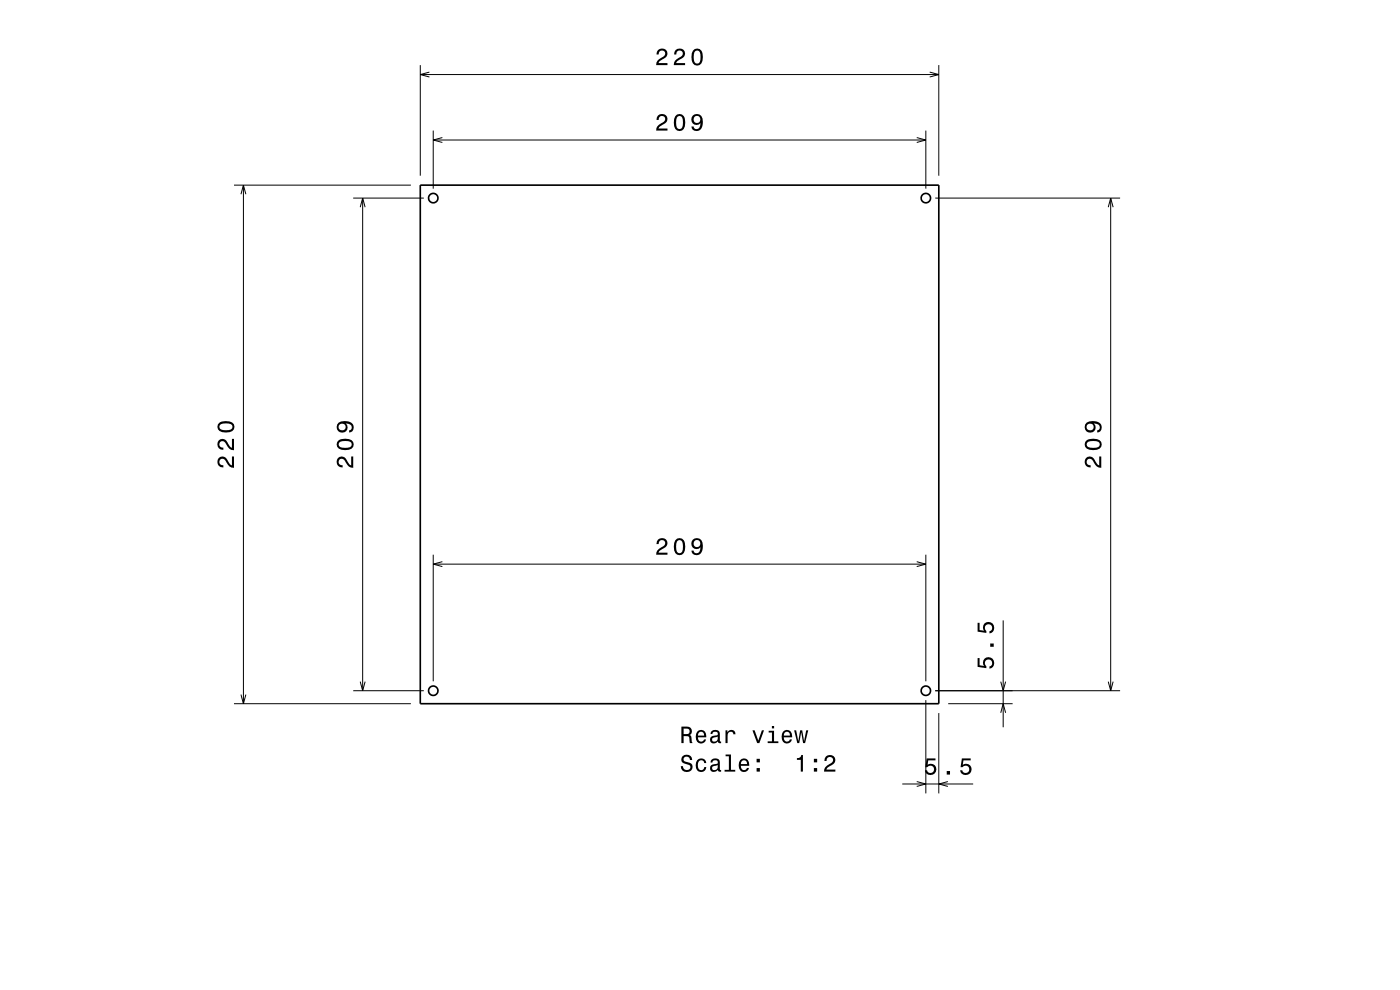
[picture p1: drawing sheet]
<svg xmlns="http://www.w3.org/2000/svg" width="297mm" height="210mm" viewBox="0 0 297 210" stroke-linecap="round" stroke-linejoin="round" font-family="sans-serif">
<g fill="none" stroke="#000" stroke-width=".21">
<path d="M89.2 13.8v23.5M89.2 15.8h110M91.1 15.3l-1.9 .5 1.9 .5M197.2 15.3l2 .5-2 .5M199.2 13.8v23.5M49.6 39.3h37.6M51.6 39.3v110M91.9 27.7v12.3M91.9 29.7h104.5M93.8 29.2l-1.9 .5 1.9 .5M194.5 29.2l1.9 .5-1.9 .5M196.4 27.7v12.3"/>
<path d="M51.1 41.2l.5-1.9 .6 1.9M74.9 42h15M76.4 44l.5-2 .6 2M76.9 42v104.5M198.4 42h39.2M235.1 44l.5-2 .5 2M235.6 42v104.5M91.9 117.7v26.8M91.9 119.7h104.5M93.8 119.1l-1.9 .6 1.9 .5M194.5 119.1l1.9 .6-1.9 .5M196.4 117.7v26.8"/>
<path d="M212.8 131.6v22.7M49.6 149.3h37.6M51.1 147.3l.5 2 .6-2M74.9 146.5h15M76.4 144.6l.5 1.9 .6-1.9M196.4 148.5v19.8M198.4 146.5h39.2M199.2 151.3v17M201.2 149.3h13.6M212.3 144.6l.5 1.9 .5-1.9M212.3 151.2l.5-1.9 .5 1.9M235.1 144.6l.5 1.9 .5-1.9"/>
<path d="M191.4 166.3h15M194.5 165.8l1.9 .5-1.9 .5M201.1 165.8l-1.9 .5 1.9 .5"/>
</g>
<g fill="none" stroke="#000" stroke-width=".35">
<path d="M89.2 39.3h110v110h-110z"/>
<circle cx="91.9" cy="42" r="1"/>
<circle cx="196.4" cy="42" r="1"/>
<circle cx="91.9" cy="146.5" r="1"/>
<circle cx="196.4" cy="146.5" r="1"/>
</g>
<g fill="#000">
<path d="M139.6 10.6l-.3 1h.4a.7 .7 0 0 1 .6-.9 .7 .7 0 0 1 .8 .5 .7 .7 0 0 1-.5 .9 1.8 1.8 0 0 0-1.4 1.7h2.4v-.4h-1.9a2.2 2.2 0 0 1 1.5-1.2 1.13 1.13 0 0 0 .1-1.7 1.13 1.13 0 0 0-1.7 .1zM143.3 10.6l-.2 .4-.1 .6h.5a.7 .7 0 0 1 .5-.9 .7 .7 0 0 1 .8 .5 .7 .7 0 0 1-.5 .9 1.8 1.8 0 0 0-1.4 1.7h2.4v-.4h-1.9a2.2 2.2 0 0 1 1.5-1.2 1.13 1.13 0 0 0 .1-1.7 1.13 1.13 0 0 0-1.7 .1zM147 10.8a2.67 2.67 0 0 0 .4 3 1.14 1.14 0 0 0 1.6-.9 2.3 2.3 0 0 0-.6-2.5l-.5-.1-.5 .1zM147.6 10.8h.6a2.38 2.38 0 0 1 0 2.6h-.6a2.37 2.37 0 0 1 0-2.6z" fill-rule="evenodd"/>
<path d="M139.6 24.5l-.2 .4-.1 .5h.4a.7 .7 0 0 1 .6-.8 .7 .7 0 0 1 .8 .5 .7 .7 0 0 1-.5 .9 1.8 1.8 0 0 0-1.4 1.7h2.4v-.4h-1.9a2.2 2.2 0 0 1 1.5-1.2 1.13 1.13 0 0 0 .1-1.7 1.13 1.13 0 0 0-1.7 .1zM143.3 24.6a2.67 2.67 0 0 0 .3 3.1 1.14 1.14 0 0 0 1.7-.9 2.3 2.3 0 0 0-.6-2.5l-.5-.1-.6 .1zM143.8 24.7h.7a2.38 2.38 0 0 1 0 2.6h-.7a2.37 2.37 0 0 1 0-2.6zM147 24.5a1.15 1.15 0 0 0-.1 1.7 1.15 1.15 0 0 0 1.7-.1 1.03 1.03 0 0 1-.8 1.3 .56 .56 0 0 1-.6-.6h-.5a1.18 1.18 0 0 0 1.2 1 1.18 1.18 0 0 0 1.1-1.1 1.76 1.76 0 0 0-1.2-2.5zM147.1 25.3a.75 .75 0 0 1 1.5 0 .75 .75 0 0 1-1.5 0z" fill-rule="evenodd"/>
<path d="M46.4 97.2a1.2 1.2 0 0 0-.2 1.3 1.2 1.2 0 0 0 1.2 .7v-.5a.7 .7 0 0 1-.9-.5 .7 .7 0 0 1 .5-.9 .7 .7 0 0 1 .9 .5 1.8 1.8 0 0 0 1.7 1.4v-2.4h-.4v1.9a2.2 2.2 0 0 1-1.2-1.4 1.11 1.11 0 0 0-1.6-.1zM46.4 93.4a1.2 1.2 0 0 0-.2 1.4 1.2 1.2 0 0 0 1.2 .6v-.4a.7 .7 0 0 1-.9-.6 .7 .7 0 0 1 .5-.8 .7 .7 0 0 1 .9 .5 1.8 1.8 0 0 0 1.7 1.4v-2.4h-.4v1.9a2.2 2.2 0 0 1-1.2-1.5 1.11 1.11 0 0 0-1.6-.1zM46.6 89.6a1.13 1.13 0 0 0-.4 1.3 1.13 1.13 0 0 0 .9 .8 2.28 2.28 0 0 0 2.5-.6 1.14 1.14 0 0 0-.9-1.7 2.85 2.85 0 0 0-2.1 .2zM46.6 90.2a2.38 2.38 0 0 1 2.6 0v.7a2.37 2.37 0 0 1-2.6 0z" fill-rule="evenodd"/>
<path d="M71.7 97.2a1.2 1.2 0 0 0-.2 1.3 1.2 1.2 0 0 0 1.2 .7v-.5a.7 .7 0 0 1-.9-.5 .7 .7 0 0 1 .5-.9 .7 .7 0 0 1 .9 .5 1.8 1.8 0 0 0 1.7 1.4v-2.4h-.4v1.9a2.2 2.2 0 0 1-1.2-1.4 1.11 1.11 0 0 0-1.6-.1zM71.9 93.4a1.13 1.13 0 0 0-.4 1.2 1.13 1.13 0 0 0 .9 .8 2.28 2.28 0 0 0 2.5-.6 1.14 1.14 0 0 0-.9-1.7 2.85 2.85 0 0 0-2.1 .3zM71.9 93.9a2.38 2.38 0 0 1 2.6 0v.7a2.37 2.37 0 0 1-2.6 0zM71.8 89.7a1.17 1.17 0 0 0-.2 1.6 1.17 1.17 0 0 0 1.6 .2 1.17 1.17 0 0 0 .2-1.7 1.02 1.02 0 0 1 1.2 .8 .56 .56 0 0 1-.5 .7v.4a1.18 1.18 0 0 0 .9-1.2 1.18 1.18 0 0 0-1.1-1.1 2.88 2.88 0 0 0-2.1 .3zM71.8 90.5a.75 .75 0 0 1 1.5 0 .75 .75 0 0 1-1.5 0z" fill-rule="evenodd"/>
<path d="M230.4 97.2a1.2 1.2 0 0 0-.2 1.3 1.2 1.2 0 0 0 1.2 .7v-.5a.71 .71 0 0 1-.9-.5 .71 .71 0 0 1 .5-.9 .71 .71 0 0 1 .9 .5 1.8 1.8 0 0 0 1.7 1.4v-2.4h-.4v1.9a2.2 2.2 0 0 1-1.2-1.4 1.11 1.11 0 0 0-1.6-.1zM230.6 93.4a1.13 1.13 0 0 0-.5 1.2 1.13 1.13 0 0 0 1 .8 2.29 2.29 0 0 0 2.5-.6 1.14 1.14 0 0 0-.9-1.7 2.86 2.86 0 0 0-2.1 .3zM230.6 93.9a2.38 2.38 0 0 1 2.6 0v.7a2.37 2.37 0 0 1-2.6 0zM230.5 89.7a1.18 1.18 0 0 0-.3 1.5 1.18 1.18 0 0 0 1.6 .5 1.18 1.18 0 0 0 .5-1.5l-.3-.4a1.02 1.02 0 0 1 1.3 .8 .56 .56 0 0 1-.5 .7v.4a1.18 1.18 0 0 0 .9-1.2 1.18 1.18 0 0 0-1.1-1.1 2.88 2.88 0 0 0-2.1 .3zM230.5 90.5a.75 .75 0 0 1 1.5 0 .75 .75 0 0 1-1.5 0z" fill-rule="evenodd"/>
<path d="M139.6 114.5l-.3 .9h.4a.7 .7 0 0 1 .6-.8 .7 .7 0 0 1 .8 .5 .7 .7 0 0 1-.5 .8 1.8 1.8 0 0 0-1.4 1.8h2.4v-.5h-1.9a2.2 2.2 0 0 1 1.5-1.1 1.13 1.13 0 0 0 .1-1.7 1.13 1.13 0 0 0-1.7 .1zM143.3 114.6a2.67 2.67 0 0 0 .3 3.1 1.14 1.14 0 0 0 1.7-1 2.31 2.31 0 0 0-.6-2.4l-.5-.2-.6 .2zM143.8 114.6h.7a2.38 2.38 0 0 1 0 2.7h-.7a2.37 2.37 0 0 1 0-2.7zM147 114.5a1.15 1.15 0 0 0-.1 1.6 1.15 1.15 0 0 0 1.7 0 1.03 1.03 0 0 1-.8 1.3 .56 .56 0 0 1-.6-.6h-.5a1.18 1.18 0 0 0 1.2 1 1.18 1.18 0 0 0 1.1-1.2 1.76 1.76 0 0 0-1.2-2.5zM147.1 115.3a.75 .75 0 0 1 1.5 0 .75 .75 0 0 1-1.5 0z" fill-rule="evenodd"/>
<path d="M144.6 154.1v3.5h.4v-1.4a1.08 1.08 0 0 1 1.2 .2l.2 1.2h.5l-.3-1.5-.3-.2a.97 .97 0 0 0 .4-1.1 .97 .97 0 0 0-1-.7zM145 154.6a1.09 1.09 0 0 1 1.3 .3 .6 .6 0 0 1-.1 .6 .6 .6 0 0 1-.6 .2h-.6zM147.9 155.2a1.54 1.54 0 0 0 .8 2.5 1.06 1.06 0 0 0 1.1-.8h-.4l-.3 .3-.3 .1a.76 .76 0 0 1-.7-.9h1.7a1.16 1.16 0 0 0-.5-1.4 1.16 1.16 0 0 0-1.4 .2zM148.3 155.4a.66 .66 0 0 1 .7-.1 .66 .66 0 0 1 .4 .7h-1.3zM151 155.1l-.3 .6h.4a.55 .55 0 0 1 .7-.5 .55 .55 0 0 1 .4 .7l-.2 .1a.98 .98 0 0 0-1.2 .3 .98 .98 0 0 0 0 1.2 1.06 1.06 0 0 0 1.5-.2l.1 .3h.6v-.3l-.3-.1v-1.6a1.02 1.02 0 0 0-1.7-.5zM151.2 156.6l1.1-.4a.77 .77 0 0 1-.2 .9 .77 .77 0 0 1-.9 .1zM153.9 154.9v2.7h.5v-1.5a.66 .66 0 0 1 .3-.8 .66 .66 0 0 1 .8 .2l.1 .3h.4a.89 .89 0 0 0-.7-1 .89 .89 0 0 0-1 .6v-.5zM159.6 154.9l1 2.7h.5l1-2.7h-.5l-.7 2.2-.8-2.2zM163.1 155v.4h.7v1.9h-.9v.3h2.2v-.3h-.9v-2.3zM163.8 154v.5h.4v-.5zM166.1 155.2a1.54 1.54 0 0 0 .8 2.5 1.06 1.06 0 0 0 1.1-.8h-.4l-.3 .3-.3 .1a.76 .76 0 0 1-.7-.9h1.7a1.16 1.16 0 0 0-.4-1.4 1.16 1.16 0 0 0-1.5 .2zM166.5 155.4a.66 .66 0 0 1 .8-.1 .66 .66 0 0 1 .3 .7h-1.3zM168.5 154.9l.6 2.7h.5l.4-2.3 .4 2.3h.4l.7-2.7h-.5l-.4 2.3-.4-2.3h-.5l-.4 2.3-.4-2.3z" fill-rule="evenodd"/>
<path d="M207.4 139.6v1.9l1.9 .2v-.4a.8 .8 0 0 1-.3-1.2 .8 .8 0 0 1 1.3 .1 .8 .8 0 0 1-.4 1.2v.4a1.21 1.21 0 0 0 1.1-1.5 1.21 1.21 0 0 0-1.7-.8 1.21 1.21 0 0 0-.6 1.8l-.9-.2v-1.5zM210.1 136.5v.7h.7v-.7zM207.4 132.1v1.9l1.9 .3v-.4a.8 .8 0 0 1-.3-1.3 .8 .8 0 0 1 1.3 .1 .8 .8 0 0 1-.4 1.2v.5a1.21 1.21 0 0 0 1.1-1.5 1.21 1.21 0 0 0-1.7-.9 1.21 1.21 0 0 0-.6 1.8l-.9-.2v-1.5z" fill-rule="evenodd"/>
<path d="M144.8 160.4a.96 .96 0 0 0-.2 1.1 .96 .96 0 0 0 .9 .6 .77 .77 0 0 1 .9 .9 .84 .84 0 0 1-.9 .3 .84 .84 0 0 1-.6-.8h-.5a1.21 1.21 0 0 0 1.5 1.3 1.21 1.21 0 0 0 .7-1.8l-.8-.3a.71 .71 0 0 1-.8-.6 .7 .7 0 0 1 .8-.6 .7 .7 0 0 1 .6 .7h.4a1.17 1.17 0 0 0-.7-1.1 1.17 1.17 0 0 0-1.3 .3zM147.9 161.3a1.53 1.53 0 0 0 .8 2.5 1.05 1.05 0 0 0 1.1-1.1h-.4a.67 .67 0 0 1-.6 .7 .67 .67 0 0 1-.7-.6 1.12 1.12 0 0 1 .6-1.5 .6 .6 0 0 1 .7 .6h.4a1.09 1.09 0 0 0-.7-1 1.09 1.09 0 0 0-1.2 .4zM151 161.1l-.3 .7h.4a.55 .55 0 0 1 .7-.6 .55 .55 0 0 1 .4 .8h-.2a1 1 0 0 0-1.1 .3 1 1 0 0 0-.2 1 .94 .94 0 0 0 1.6 0l.1 .3 .6 .1v-.4h-.3v-1.6a1.02 1.02 0 0 0-1.7-.6zM151.2 162.6l1.1-.3a.77 .77 0 0 1-.2 .9 .77 .77 0 0 1-.9 .1zM153.9 160.1v.3h.7v2.9h-.9v.4h2.3v-.4h-.9v-3.2zM157 161.3a1.54 1.54 0 0 0 .8 2.5 1.06 1.06 0 0 0 1.1-.9h-.4l-.3 .4-.3 .1a.76 .76 0 0 1-.7-1h1.7a1.16 1.16 0 0 0-.4-1.3 1.16 1.16 0 0 0-1.5 .2zM157.4 161.5a.66 .66 0 0 1 .8-.2 .66 .66 0 0 1 .3 .8h-1.3zM160.5 162.9v.8h.7v-.8zM160.5 161v.7h.7v-.7z" fill-rule="evenodd"/>
<path d="M169.1 160.8v.4h.8v2.5h.4v-3.5h-.3a.77 .77 0 0 1-.9 .6zM172.7 162.9v.8h.7v-.8zM172.7 161v.7h.7v-.7zM175.2 160.5l-.3 .9h.4a.7 .7 0 0 1 .6-.8 .7 .7 0 0 1 .8 .5 .7 .7 0 0 1-.5 .8 1.8 1.8 0 0 0-1.4 1.8h2.4v-.5h-1.9a2.2 2.2 0 0 1 1.5-1.1 1.13 1.13 0 0 0 .1-1.7 1.13 1.13 0 0 0-1.7 .1z" fill-rule="evenodd"/>
<path d="M196.6 160.9l-.3 1.8h.4a.8 .8 0 0 1 1.2-.2 .8 .8 0 0 1 0 1.3 .8 .8 0 0 1-1.2-.4h-.5a1.21 1.21 0 0 0 1.5 1 1.21 1.21 0 0 0 .8-1.6 1.21 1.21 0 0 0-1.7-.6l.1-.9h1.6v-.4zM200.8 163.6v.7h.7v-.7zM204.1 160.9l-.3 1.8h.4a.8 .8 0 0 1 1.2-.2 .8 .8 0 0 1-.1 1.3 .8 .8 0 0 1-1.2-.4h-.4a1.21 1.21 0 0 0 1.5 1 1.21 1.21 0 0 0 .8-1.6 1.21 1.21 0 0 0-1.7-.6l.1-.9h1.5v-.4z" fill-rule="evenodd"/>
</g>
</svg>
